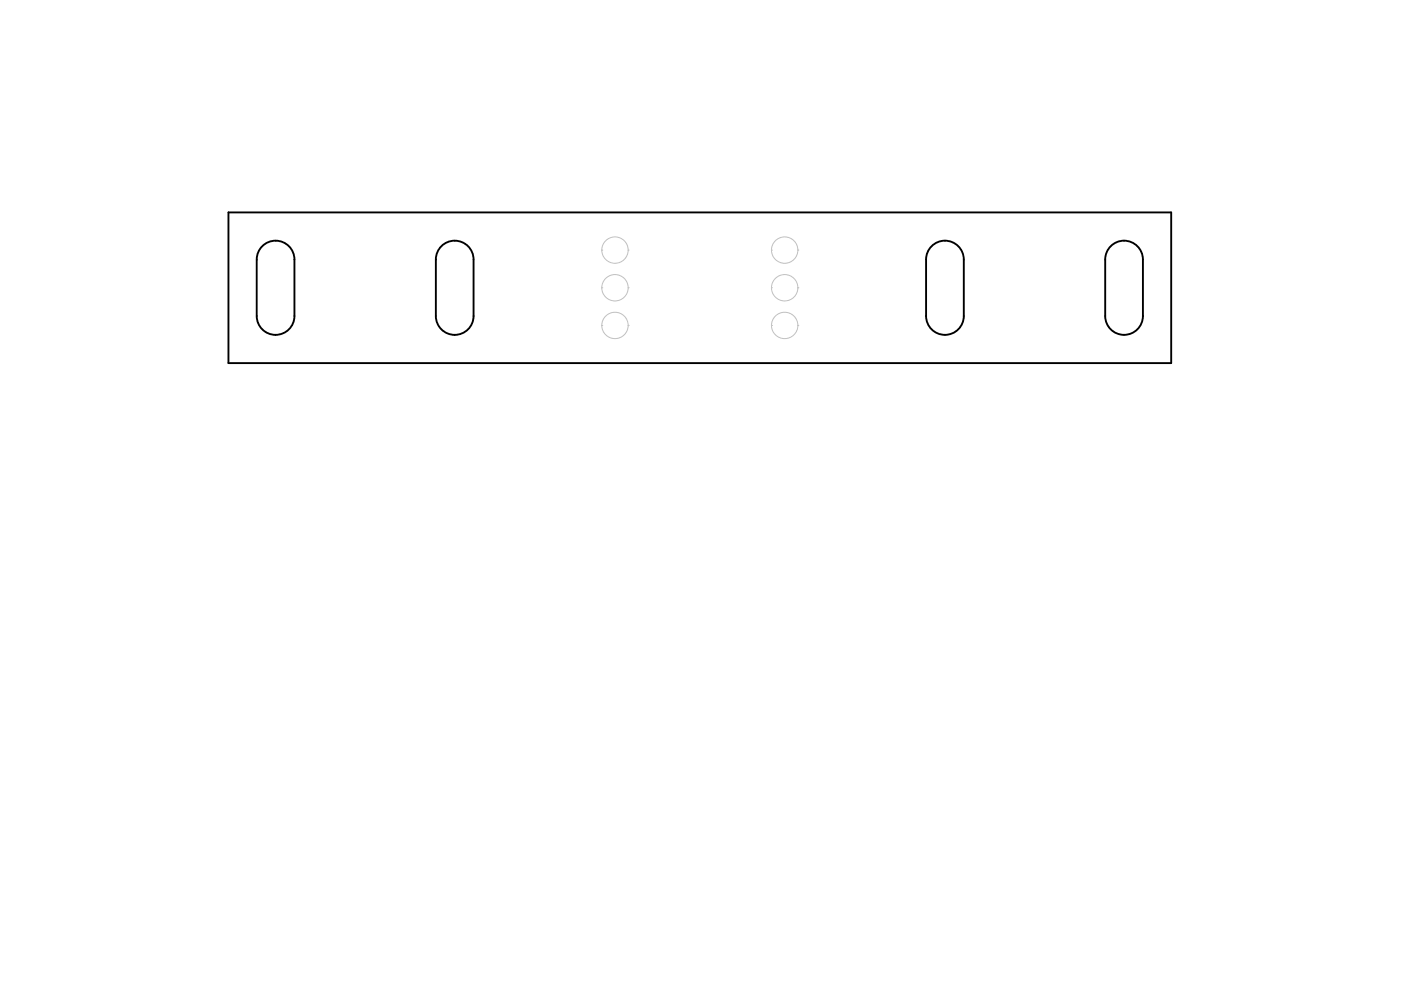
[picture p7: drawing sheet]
<svg xmlns="http://www.w3.org/2000/svg" width="297mm" height="210mm" viewBox="0 0 297 210" stroke-linecap="round" stroke-linejoin="round" font-family="sans-serif">
<g fill="none" stroke="#c0c0c0" stroke-width=".21">
<path d="M127.6 53h.1M127.6 53a2.8 2.8 0 0 0 2.8 2.8 2.8 2.8 0 0 0 2.8-2.8M127.6 53a2.8 2.8 0 0 1 2.8-2.8 2.8 2.8 0 0 1 2.8 2.8M133.2 53h.1M163.6 53h.1M163.6 53a2.8 2.8 0 0 0 2.8 2.8 2.8 2.8 0 0 0 2.8-2.8M163.6 53a2.8 2.8 0 0 1 2.8-2.8 2.8 2.8 0 0 1 2.8 2.8M169.2 53h.1M127.6 69h.1M127.6 69a2.8 2.8 0 0 0 2.8 2.8 2.8 2.8 0 0 0 2.8-2.8M127.6 69a2.8 2.8 0 0 1 2.8-2.8 2.8 2.8 0 0 1 2.8 2.8M127.6 61h.1"/>
<path d="M127.6 61a2.8 2.8 0 0 0 2.8 2.8 2.8 2.8 0 0 0 2.8-2.8M127.6 61a2.8 2.8 0 0 1 2.8-2.8 2.8 2.8 0 0 1 2.8 2.8M133.2 69h.1M133.2 61h.1M163.6 69h.1M163.6 69a2.8 2.8 0 0 0 2.8 2.8 2.8 2.8 0 0 0 2.8-2.8M163.6 69a2.8 2.8 0 0 1 2.8-2.8 2.8 2.8 0 0 1 2.8 2.8M163.6 61h.1M163.6 61a2.8 2.8 0 0 0 2.8 2.8 2.8 2.8 0 0 0 2.8-2.8M163.6 61a2.8 2.8 0 0 1 2.8-2.8 2.8 2.8 0 0 1 2.8 2.8M169.2 69h.1M169.2 61h.1"/>
</g>
<path d="M48.4 45h199.9v32h-199.9zM55.6 52.2a4 4 0 0 1 4.4-.9 4 4 0 0 1 2.4 3.7v12a4 4 0 0 1-4 4 4 4 0 0 1-4-4v-12a4 4 0 0 1 1.2-2.8zM93.6 52.2a4 4 0 0 1 4.3-.9 4 4 0 0 1 2.5 3.7v12a4 4 0 0 1-4 4 4 4 0 0 1-4-4v-12a4 4 0 0 1 1.2-2.8zM197.5 52.2a4 4 0 0 1 4.4-.9 4 4 0 0 1 2.4 3.7v12a4 4 0 0 1-4 4 4 4 0 0 1-4-4v-12a4 4 0 0 1 1.2-2.8zM235.5 52.2a4 4 0 0 1 4.4-.9 4 4 0 0 1 2.4 3.7v12a4 4 0 0 1-4 4 4 4 0 0 1-4-4v-12a4 4 0 0 1 1.2-2.8z" fill="none" stroke="#000" stroke-width=".4"/>
</svg>
